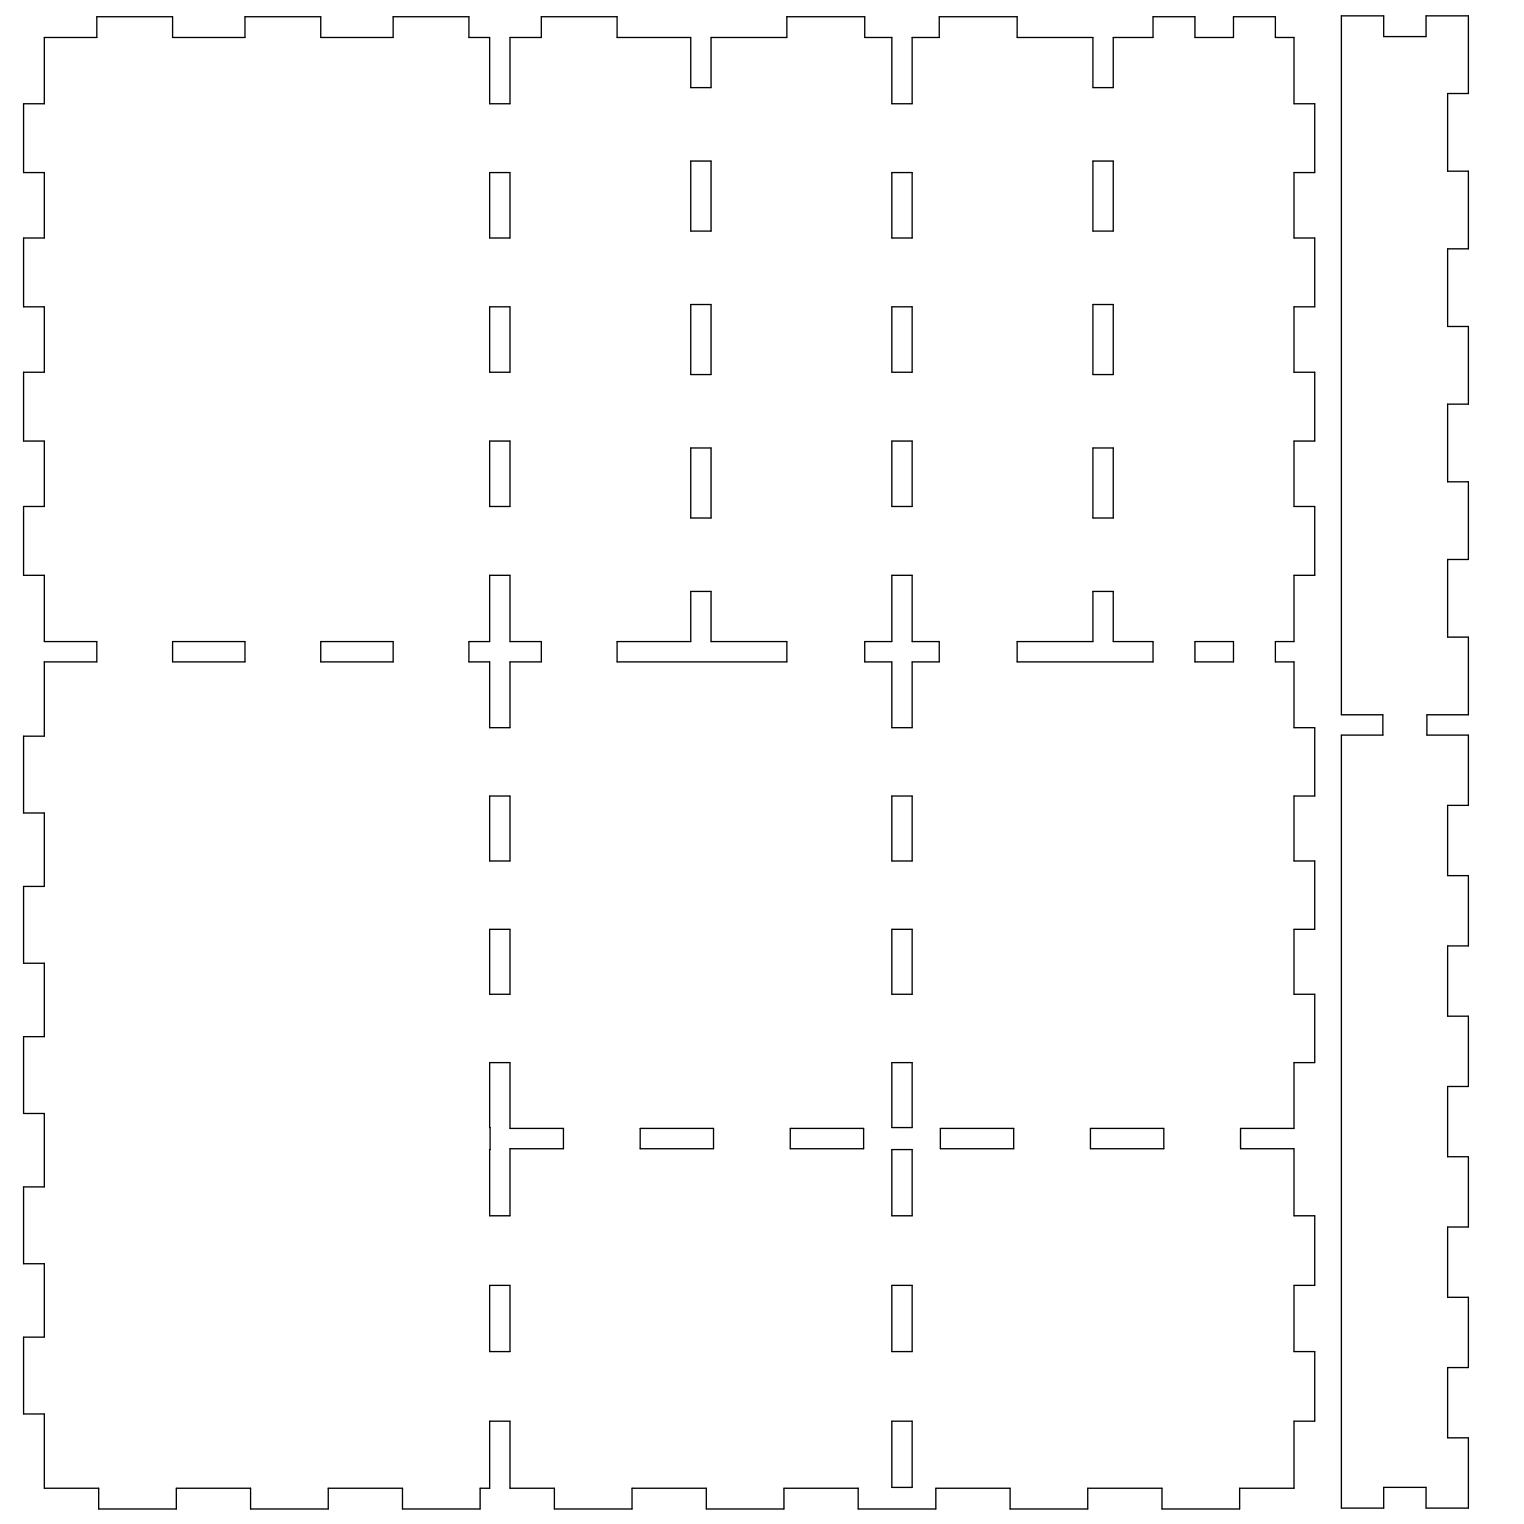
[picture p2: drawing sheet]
<svg xmlns="http://www.w3.org/2000/svg" width="457mm" height="457mm" viewBox="0 0 457 457" stroke-linecap="round" stroke-linejoin="round" font-family="sans-serif">
<g fill="none" stroke="#000" stroke-width=".4">
<path d="M13.3 11.2h15.7v-6.2h22.8v6.2h21.7v-6.2h22.7v6.2h21.7v-6.2h22.8v6.2h6.2v19.9h6.1v-19.9h9.4v-6.2h22.7v6.2h22.1v15.1h6.1v-15.1h22.8v-6.2h23.3v6.2h8.1v19.9h6.1v-19.9h8.2v-6.2h23.3v6.2h22.8v15.1h6.1v-15.1h11.9v-6.2h12.6v6.2h11.5v-6.2h12.6v6.2h5.6v19.9h6.2v20.7h-6.2v19.6h6.2v20.6h-6.2v19.7h6.2v20.6h-6.2v19.6h6.2v20.7h-6.2v19.9h-5.6v6.1h5.6v19.7h6.2v20.5h-6.2v19.5h6.2v20.5h-6.2v19.5h6.2v20.5h-6.2v19.7h-16v6.1h16v20.1h6.2v20.9h-6.2v19.9h6.2v20.9h-6.2v20.1h-16.3v6.2h-23.3v-6.2h-22.3v6.2h-23.3v-6.2h-22.2v6.2h-23.3v-6.2h-22.3v6.2h-23.3v-6.2h-22.3v6.2h-23.3v-6.2h-13.3v-20.1h-6.1v20.1h-2.9v6.2h-23.3v-6.2h-22.2v6.2h-23.3v-6.2h-22.3v6.2h-23.3v-6.2h-16.3v-22.3h-6.2v-23.1h6.2v-22h-6.2v-23h6.2v-22.1h-6.2v-23h6.2v-22h-6.2v-23.1h6.2v-22h-6.2v-23h6.2v-22.3h15.7v-6.1h-15.7v-19.9h-6.2v-20.7h6.2v-19.6h-6.2v-20.6h6.2v-19.7h-6.2v-20.6h6.2v-19.6h-6.2v-20.7h6.2zM402.4 4.8h12.7v6.2h12.7v-6.2h12.7v23.3h-6.2v23.3h6.2v23.3h-6.2v23.2h6.2v23.3h-6.2v23.3h6.2v23.3h-6.2v23.3h6.2v23.3h-12.4v6.1h12.4v21.1h-6.2v21.1h6.2v21.1h-6.2v21.1h6.2v21h-6.2v21.1h6.2v21.1h-6.2v21.1h6.2v21.1h-6.2v21.1h6.2v21h-12.7v-6.2h-12.7v6.2h-12.7v-231.9h12.5v-6.1h-12.5zM146.9 51.8h6.1v19.6h-6.1zM207.2 48.3h6.1v21h-6.1zM267.5 51.8h6.1v19.6h-6.1zM327.9 48.3h6.1v21h-6.1zM146.9 92h6.1v19.7h-6.1zM207.2 91.4h6.1v21h-6.1zM267.5 92h6.1v19.7h-6.1zM327.9 91.4h6.1v21h-6.1zM146.9 132.3h6.1v19.6h-6.1zM207.2 134.4h6.1v21h-6.1z"/>
<path d="M267.5 132.3h6.1v19.6h-6.1zM327.9 134.4h6.1v21h-6.1zM146.9 172.6h6.1v19.9h9.4v6.1h-9.4v19.7h-6.1v-19.7h-6.2v-6.1h6.2zM267.5 172.6h6.1v19.9h8.2v6.1h-8.2v19.7h-6.1v-19.7h-8.1v-6.1h8.1zM51.8 192.5h21.7v6.1h-21.7zM96.2 192.5h21.7v6.1h-21.7zM185.1 192.5h22.1v-15.1h6.1v15.1h22.8v6.1h-51zM305.1 192.5h22.8v-15.1h6.1v15.1h11.9v6.1h-40.8zM358.5 192.5h11.5v6.1h-11.5zM146.9 238.8h6.1v19.5h-6.1zM267.5 238.8h6.1v19.5h-6.1zM146.9 278.8h6.1v19.5h-6.1z"/>
<path d="M267.5 278.8h6.1v19.5h-6.1zM146.9 318.8h6.1v19.7h16v6.1h-16v20.1h-6.1zM267.5 318.8h6.1v19.5h-6.1zM192.1 338.5h22v6.1h-22zM237.1 338.5h22v6.1h-22zM282.1 338.5h22v6.1h-22zM327.1 338.5h22v6.1h-22zM267.5 344.9h6.1v19.8h-6.1zM146.9 385.6h6.1v19.9h-6.1zM267.5 385.6h6.1v19.9h-6.1zM267.5 426.4h6.1v19.8h-6.1z"/>
</g>
</svg>
